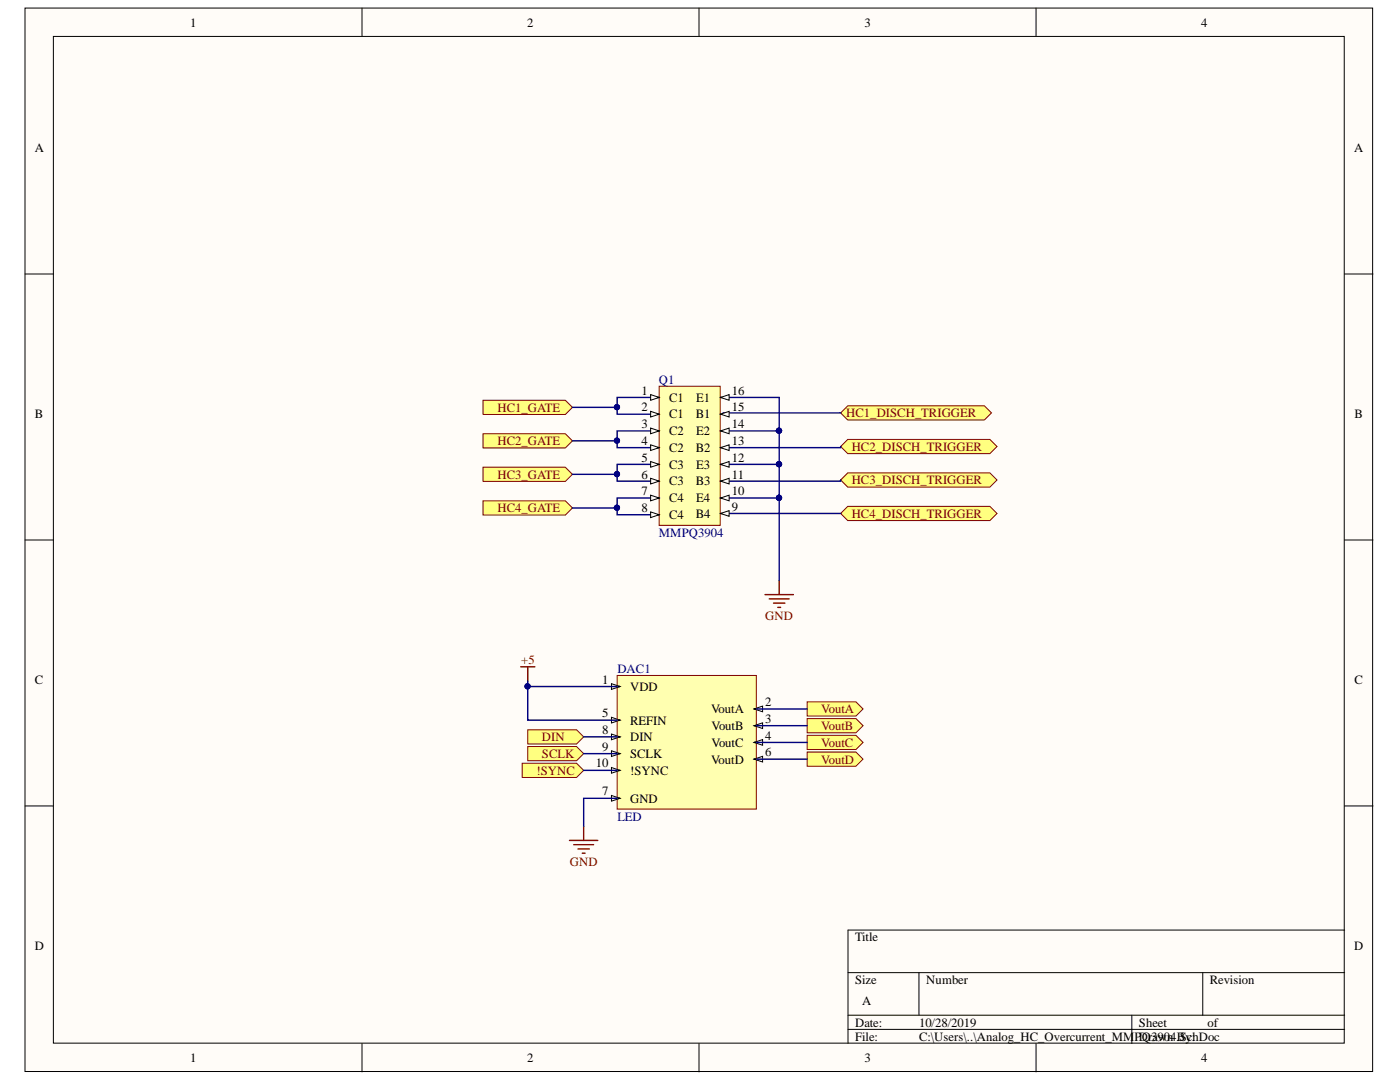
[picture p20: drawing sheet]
<svg xmlns="http://www.w3.org/2000/svg" width="279mm" height="216mm" viewBox="0 0 279 216" stroke-linecap="round" stroke-linejoin="round" font-family="sans-serif">
<defs><g id="words">
<g font-size="2.5">
<text x="38" y="5.3">1</text>
<text x="105.2" y="5.3">2</text>
<text x="172.5" y="5.3">3</text>
<text x="239.7" y="5.3">4</text>
<text x="6.9" y="30.4">A</text>
<text x="270.3" y="30.4">A</text>
<text x="6.9" y="83.5">B</text>
<text x="128" y="78.8">1</text>
<text x="128" y="82.1">2</text>
<text x="133.5" y="80.2">C1</text>
<text x="133.5" y="83.5">C1</text>
<text x="138.9" y="83.5">B1</text>
<text x="138.9" y="80.2">E1</text>
<text x="146" y="82.1">15</text>
<text x="146" y="78.8">16</text>
<text x="270.3" y="83.5">B</text>
<text x="128" y="85.4">3</text>
<text x="128" y="88.8">4</text>
<text x="133.5" y="86.9">C2</text>
<text x="138.9" y="86.9">E2</text>
<text x="146" y="88.8">13</text>
<text x="146" y="85.4">14</text>
<text x="128" y="92.1">5</text>
<text x="128" y="95.5">6</text>
<text x="133.5" y="90.2">C2</text>
<text x="133.5" y="93.5">C3</text>
<text x="138.9" y="90.2">B2</text>
<text x="138.9" y="93.5">E3</text>
<text x="146" y="95.5">11</text>
<text x="146" y="92.1">12</text>
<text x="128" y="98.8">7</text>
<text x="133.5" y="96.8">C3</text>
<text x="133.5" y="100.2">C4</text>
<text x="138.9" y="96.8">B3</text>
<text x="138.9" y="100.2">E4</text>
<text x="146" y="101.9">9</text>
<text x="146" y="98.8">10</text>
<text x="128" y="102.2">8</text>
<text x="133.5" y="103.6">C4</text>
<text x="138.9" y="103.3">B4</text>
<text x="6.9" y="136.6">C</text>
<text x="120.2" y="136.5">1</text>
<text x="125.7" y="137.8">VDD</text>
<text x="270.3" y="136.6">C</text>
<text x="120.2" y="143.2">5</text>
<text x="141.9" y="142.3">VoutA</text>
<text x="152.7" y="140.9">2</text>
<text x="120.2" y="149.8">9</text>
<text x="120.2" y="146.5">8</text>
<text x="125.7" y="144.6">REFIN</text>
<text x="125.7" y="147.9">DIN</text>
<text x="142" y="145.7">VoutB</text>
<text x="142" y="149">VoutC</text>
<text x="152.7" y="144.3">3</text>
<text x="152.7" y="147.6">4</text>
<text x="118.9" y="153.1">10</text>
<text x="125.7" y="154.6">!SYNC</text>
<text x="125.7" y="151.3">SCLK</text>
<text x="141.9" y="152.4">VoutD</text>
<text x="152.7" y="150.9">6</text>
<text x="120.2" y="158.7">7</text>
<text x="125.7" y="160.1">GND</text>
<text x="6.9" y="189.6">D</text>
<text x="170.6" y="187.9">Title</text>
<text x="270.3" y="189.6">D</text>
<text x="170.6" y="196.4">Size</text>
<text x="184.9" y="196.4">Number</text>
<text x="241.4" y="196.4">Revision</text>
<text x="172.1" y="200.6">A</text>
<text x="170.6" y="204.8">Date:</text>
<text x="170.6" y="207.6">File:</text>
<text x="183.4" y="204.8">10/28/2019</text>
<text x="183.4" y="207.6">C:\Users\..\Analog_HC_Overcurrent_MM</text>
<text x="226.4" y="207.6">PDrawn SchDoc</text>
<text x="227.3" y="204.8">Sheet</text>
<text x="227.9" y="207.6">Q3904.By:</text>
<text x="241" y="204.8">of</text>
<text x="38" y="211.9">1</text>
<text x="105.2" y="211.9">2</text>
<text x="172.5" y="211.9">3</text>
<text x="239.7" y="211.9">4</text>
</g>
<g font-size="2.5" fill="#000080">
<text x="131.5" y="76.6">Q1</text>
<text x="131.5" y="107.2">MMPQ3904</text>
<text x="123.2" y="134.2">DAC1</text>
<text x="123.2" y="163.8">LED</text>
</g>
<g font-size="2.5" fill="#800000">
<text x="99.3" y="82.1">HC1_GATE</text>
<text x="168.9" y="83.2">HC1_DISCH_TRIGGER</text>
<text x="99.3" y="88.8">HC2_GATE</text>
<text x="170" y="89.9">HC2_DISCH_TRIGGER</text>
<text x="99.3" y="95.5">HC3_GATE</text>
<text x="170" y="96.7">HC3_DISCH_TRIGGER</text>
<text x="99.3" y="102.2">HC4_GATE</text>
<text x="170" y="103.3">HC4_DISCH_TRIGGER</text>
<text x="152.7" y="123.8">GND</text>
<text x="104" y="132.5">+5</text>
<text x="163.9" y="142.3">VoutA</text>
<text x="108.2" y="147.9">DIN</text>
<text x="163.9" y="145.7">VoutB</text>
<text x="163.9" y="149">VoutC</text>
<text x="107.1" y="154.6">!SYNC</text>
<text x="108.2" y="151.3">SCLK</text>
<text x="163.9" y="152.4">VoutD</text>
<text x="113.7" y="172.8">GND</text>
</g>
</g></defs>
<g fill="#fffcf8" stroke="#000" stroke-width=".2">
<path d="M5 1.6h268.9v212.2h-268.9z"/>
<path d="M10.7 7.3h257.6v200.8h-257.6z"/>
</g>
<g fill="none" stroke="#000" stroke-width=".2">
<path d="M72.2 1.6v5.7M139.5 1.6v5.7M206.8 1.6v5.7M5 54.7h5.7M268.4 54.7h5.6M5 107.8h5.7M268.4 107.8h5.6M5 160.8h5.7M268.4 160.8h5.6M169.2 194.1h99.2M183.4 194.1v8.5M240 194.1v8.5"/>
<path d="M268.4 185.6h-99.2v22.6M72.2 208.2v5.7M139.5 208.2v5.7M169.2 202.6h99.2M169.2 205.4h99.2M206.8 208.2v5.7M225.9 202.6v5.6"/>
</g>
<g fill="#ffff80" stroke="#800000" stroke-width=".2">
<path d="M96.4 79.9h16.4l1.4 1.4-1.4 1.4h-16.4z" fill-rule="evenodd"/>
<path d="M96.4 86.6h16.4l1.4 1.4-1.4 1.4h-16.4z" fill-rule="evenodd"/>
<path d="M96.4 93.2h16.4l1.4 1.4-1.4 1.5h-16.4z" fill-rule="evenodd"/>
<path d="M96.4 99.9h16.4l1.4 1.5-1.4 1.4h-16.4z" fill-rule="evenodd"/>
<path d="M167.8 89.1l1.4-1.4h28.4l1.4 1.4-1.4 1.4h-28.4z" fill-rule="evenodd"/>
<path d="M167.8 82.4l1.4-1.4h27.3l1.4 1.4-1.4 1.4h-27.3z" fill-rule="evenodd"/>
<path d="M167.8 95.8l1.4-1.4h28.4l1.4 1.4-1.4 1.4h-28.4z" fill-rule="evenodd"/>
<path d="M167.8 102.5l1.4-1.5h28.4l1.4 1.5-1.4 1.4h-28.4z" fill-rule="evenodd"/>
</g>
<path d="M152.7 118.6h5.6M153.5 119.5h4M155.5 115.8v2.8M154.4 120.3h2.2M155.2 121.2h.6" fill="none" stroke="#800000" stroke-width=".28"/>
<path d="M123.2 134.8h27.7v26.6h-27.7z" fill="#ffffb0" stroke="#800000" stroke-width=".2"/>
<path d="M123.2 137h.5" fill="none" stroke="#000" stroke-width=".28"/>
<path d="M122 136.4l1.7 .6-1.7 .6z" fill="#fffcf8"/>
<path d="M122 136.4l1.7 .6-1.7 .6z" fill="none" stroke="#000" stroke-width=".2"/>
<path d="M150.5 141.5h.5" fill="none" stroke="#000" stroke-width=".28"/>
<path d="M150.5 141.5l1.7-.6v1.1z" fill="#fffcf8"/>
<path d="M150.5 141.5l1.7-.6v1.1z" fill="none" stroke="#000" stroke-width=".2"/>
<path d="M150.5 144.8h.5" fill="none" stroke="#000" stroke-width=".28"/>
<path d="M150.5 144.8l1.7-.6v1.2z" fill="#fffcf8"/>
<path d="M150.5 144.8l1.7-.6v1.2z" fill="none" stroke="#000" stroke-width=".2"/>
<path d="M150.5 148.1h.5" fill="none" stroke="#000" stroke-width=".28"/>
<path d="M150.5 148.1l1.7-.5v1.1z" fill="#fffcf8"/>
<path d="M150.5 148.1l1.7-.5v1.1z" fill="none" stroke="#000" stroke-width=".2"/>
<path d="M123.2 143.7h.5" fill="none" stroke="#000" stroke-width=".28"/>
<path d="M122 143.1l1.7 .6-1.7 .6z" fill="#fffcf8"/>
<path d="M122 143.1l1.7 .6-1.7 .6z" fill="none" stroke="#000" stroke-width=".2"/>
<path d="M123.2 153.7h.5" fill="none" stroke="#000" stroke-width=".28"/>
<path d="M122 153.2l1.7 .5-1.7 .6z" fill="#fffcf8"/>
<path d="M122 153.2l1.7 .5-1.7 .6z" fill="none" stroke="#000" stroke-width=".2"/>
<path d="M123.2 150.4h.5" fill="none" stroke="#000" stroke-width=".28"/>
<path d="M122 149.8l1.7 .6-1.7 .5z" fill="#fffcf8"/>
<path d="M122 149.8l1.7 .6-1.7 .5z" fill="none" stroke="#000" stroke-width=".2"/>
<path d="M123.2 147h.5" fill="none" stroke="#000" stroke-width=".28"/>
<path d="M122 146.5l1.7 .5-1.7 .6z" fill="#fffcf8"/>
<path d="M122 146.5l1.7 .5-1.7 .6z" fill="none" stroke="#000" stroke-width=".2"/>
<path d="M123.2 159.3h.5" fill="none" stroke="#000" stroke-width=".28"/>
<path d="M122 158.7l1.7 .6-1.7 .6z" fill="#fffcf8"/>
<path d="M122 158.7l1.7 .6-1.7 .6z" fill="none" stroke="#000" stroke-width=".2"/>
<path d="M150.5 151.5h.5" fill="none" stroke="#000" stroke-width=".28"/>
<path d="M150.5 151.5l1.7-.6v1.1z" fill="#fffcf8"/>
<path d="M150.5 151.5l1.7-.6v1.1z" fill="none" stroke="#000" stroke-width=".2"/>
<g fill="#ffff80" stroke="#800000" stroke-width=".2">
<path d="M161.1 140h9.7l1.4 1.5-1.4 1.4h-9.7z" fill-rule="evenodd"/>
<path d="M161.1 143.4h9.7l1.4 1.4-1.4 1.4h-9.7z" fill-rule="evenodd"/>
<path d="M161.1 146.7h9.7l1.4 1.4-1.4 1.5h-9.7z" fill-rule="evenodd"/>
<path d="M161.1 150.1h9.7l1.4 1.4-1.4 1.4h-9.7z" fill-rule="evenodd"/>
<path d="M105.3 145.6h9.8l1.4 1.4-1.4 1.5h-9.8z" fill-rule="evenodd"/>
<path d="M105.3 149h9.8l1.4 1.4-1.4 1.4h-9.8z" fill-rule="evenodd"/>
<path d="M104.2 152.3h10.9l1.4 1.4-1.4 1.4h-10.9z" fill-rule="evenodd"/>
</g>
<path d="M103.9 133.1h2.8M105.3 133.1v2.8M113.7 167.7h5.6M114.5 168.5h4M115.3 169.4h2.3M116.2 170.2h.6M116.5 164.9v2.8" fill="none" stroke="#800000" stroke-width=".28"/>
<g fill="none" stroke="#000080" stroke-width=".28">
<path d="M131 79.3h-7.8v3.3h7.8M144.3 79.3h11.2v36.5M114.2 81.3h9M114.2 88h9M114.2 94.6h9M131 86h-7.8v3.3h7.8M131 92.7h-7.8v3.3h7.8M131 99.4h-7.8v3.3h7.8M144.3 92.7h11.2M144.3 86h11.2M144.3 99.4h11.2M167.8 82.4h-23.5v.2"/>
<path d="M167.8 89.1v.2h-23.5M167.8 95.8v.2h-23.5M114.2 101.4h9M144.3 102.5h23.5M105.3 135.9v7.8h17.9M105.3 137h17.9M116.5 153.7h6.7M116.5 150.4h6.7M116.5 147h6.7M123.2 159.3h-6.7v5.6M151 144.8h10.1M151 151.5h10.1"/>
<path d="M151 148.1h10.1M151 141.5h10.1"/>
</g>
<g fill="#000080" stroke="#000080" stroke-width=".2">
<circle cx="123.1" cy="81.2" r=".52"/>
<circle cx="123.1" cy="87.9" r=".52"/>
<circle cx="123.1" cy="94.6" r=".52"/>
<circle cx="123.1" cy="101.3" r=".52"/>
<circle cx="155.5" cy="92.6" r=".52"/>
<circle cx="155.5" cy="85.9" r=".52"/>
<circle cx="105.3" cy="136.9" r=".52"/>
<circle cx="155.5" cy="99.3" r=".52"/>
</g>
<path d="M131.5 77.1h12.2v27.7h-12.2z" fill="#ffffb0" stroke="#800000" stroke-width=".2"/>
<path d="M131 79.3h.5" fill="none" stroke="#000" stroke-width=".28"/>
<path d="M129.8 78.7l1.7 .6-1.7 .6z" fill="#fffcf8"/>
<path d="M129.8 78.7l1.7 .6-1.7 .6z" fill="none" stroke="#000" stroke-width=".2"/>
<path d="M131 82.6h.5" fill="none" stroke="#000" stroke-width=".28"/>
<path d="M129.8 82.1l1.7 .5-1.7 .6z" fill="#fffcf8"/>
<path d="M129.8 82.1l1.7 .5-1.7 .6z" fill="none" stroke="#000" stroke-width=".2"/>
<path d="M131 86h.5" fill="none" stroke="#000" stroke-width=".28"/>
<path d="M129.8 85.4l1.7 .6-1.7 .6z" fill="#fffcf8"/>
<path d="M129.8 85.4l1.7 .6-1.7 .6z" fill="none" stroke="#000" stroke-width=".2"/>
<path d="M131 89.3h.5" fill="none" stroke="#000" stroke-width=".28"/>
<path d="M129.8 88.8l1.7 .5-1.7 .6z" fill="#fffcf8"/>
<path d="M129.8 88.8l1.7 .5-1.7 .6z" fill="none" stroke="#000" stroke-width=".2"/>
<path d="M131 92.7h.5" fill="none" stroke="#000" stroke-width=".28"/>
<path d="M129.8 92.1l1.7 .6-1.7 .5z" fill="#fffcf8"/>
<path d="M129.8 92.1l1.7 .6-1.7 .5z" fill="none" stroke="#000" stroke-width=".2"/>
<path d="M131 96h.5" fill="none" stroke="#000" stroke-width=".28"/>
<path d="M129.8 95.4l1.7 .6-1.7 .6z" fill="#fffcf8"/>
<path d="M129.8 95.4l1.7 .6-1.7 .6z" fill="none" stroke="#000" stroke-width=".2"/>
<path d="M131 99.4h.5" fill="none" stroke="#000" stroke-width=".28"/>
<path d="M129.8 98.8l1.7 .6-1.7 .5z" fill="#fffcf8"/>
<path d="M129.8 98.8l1.7 .6-1.7 .5z" fill="none" stroke="#000" stroke-width=".2"/>
<path d="M131 102.7h.5" fill="none" stroke="#000" stroke-width=".28"/>
<path d="M129.8 102.1l1.7 .6-1.7 .6z" fill="#fffcf8"/>
<path d="M129.8 102.1l1.7 .6-1.7 .6z" fill="none" stroke="#000" stroke-width=".2"/>
<path d="M143.8 102.5h.5" fill="none" stroke="#000" stroke-width=".28"/>
<path d="M143.8 102.5l1.7-.6v1.1z" fill="#fffcf8"/>
<path d="M143.8 102.5l1.7-.6v1.1z" fill="none" stroke="#000" stroke-width=".2"/>
<path d="M143.8 99.4h.5" fill="none" stroke="#000" stroke-width=".28"/>
<path d="M143.8 99.4l1.7-.6v1.1z" fill="#fffcf8"/>
<path d="M143.8 99.4l1.7-.6v1.1z" fill="none" stroke="#000" stroke-width=".2"/>
<path d="M143.8 96h.5" fill="none" stroke="#000" stroke-width=".28"/>
<path d="M143.8 96l1.7-.6v1.2z" fill="#fffcf8"/>
<path d="M143.8 96l1.7-.6v1.2z" fill="none" stroke="#000" stroke-width=".2"/>
<path d="M143.8 92.7h.5" fill="none" stroke="#000" stroke-width=".28"/>
<path d="M143.8 92.7l1.7-.6v1.1z" fill="#fffcf8"/>
<path d="M143.8 92.7l1.7-.6v1.1z" fill="none" stroke="#000" stroke-width=".2"/>
<path d="M143.8 89.3h.5" fill="none" stroke="#000" stroke-width=".28"/>
<path d="M143.8 89.3l1.7-.5v1.1z" fill="#fffcf8"/>
<path d="M143.8 89.3l1.7-.5v1.1z" fill="none" stroke="#000" stroke-width=".2"/>
<path d="M143.8 86h.5" fill="none" stroke="#000" stroke-width=".28"/>
<path d="M143.8 86l1.7-.6v1.2z" fill="#fffcf8"/>
<path d="M143.8 86l1.7-.6v1.2z" fill="none" stroke="#000" stroke-width=".2"/>
<path d="M143.8 82.6h.5" fill="none" stroke="#000" stroke-width=".28"/>
<path d="M143.8 82.6l1.7-.5v1.1z" fill="#fffcf8"/>
<path d="M143.8 82.6l1.7-.5v1.1z" fill="none" stroke="#000" stroke-width=".2"/>
<path d="M143.8 79.3h.5" fill="none" stroke="#000" stroke-width=".28"/>
<path d="M143.8 79.3l1.7-.6v1.2z" fill="#fffcf8"/>
<path d="M143.8 79.3l1.7-.6v1.2z" fill="none" stroke="#000" stroke-width=".2"/>
<use href="#words"/>
</svg>
